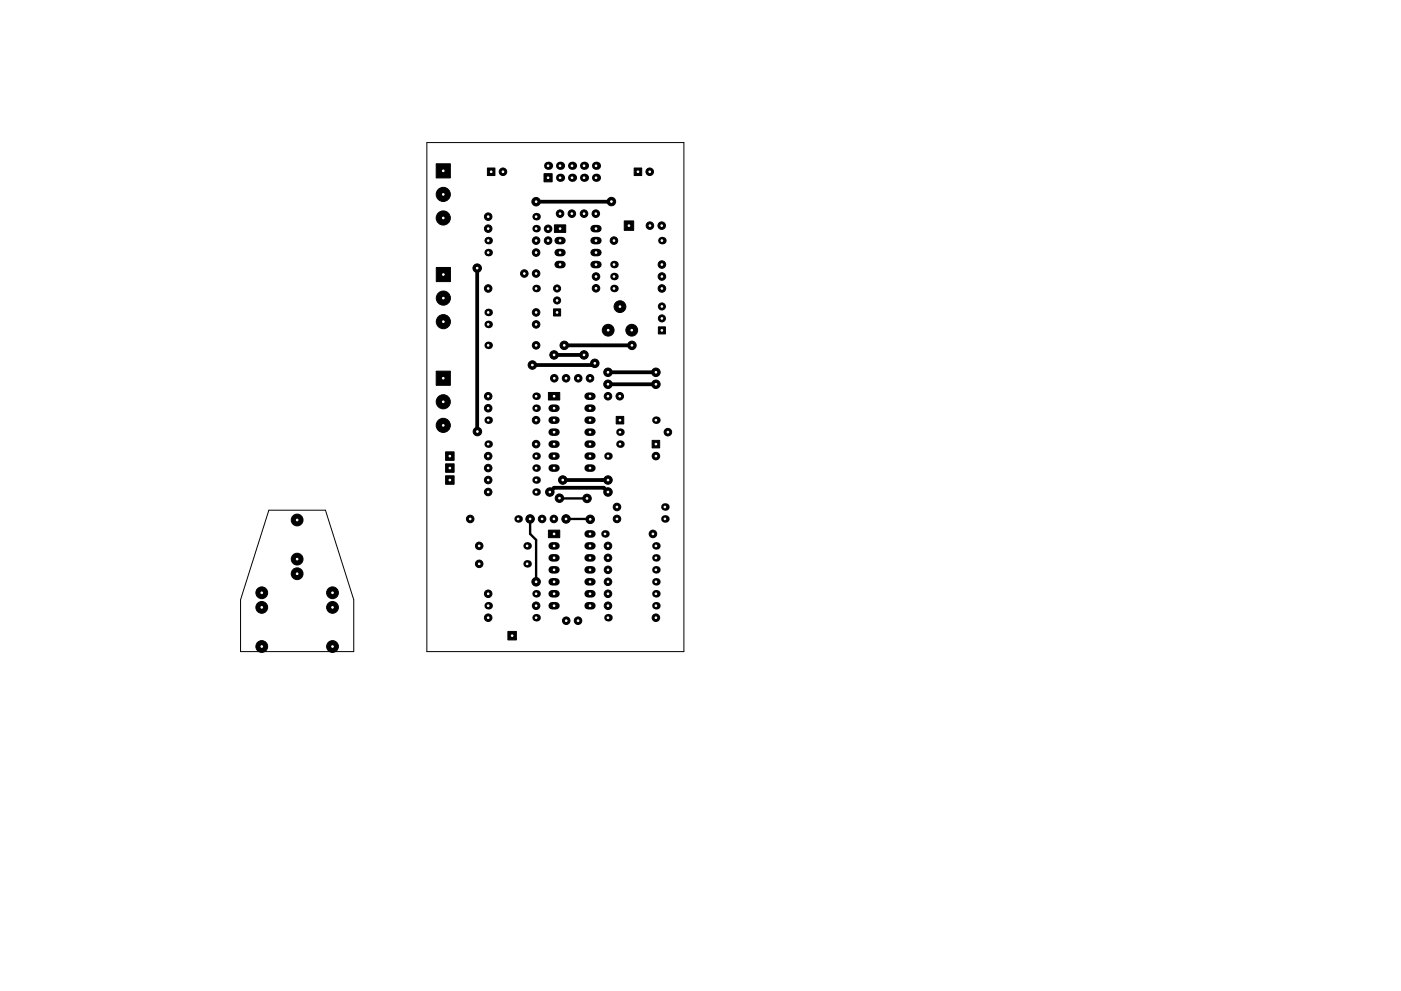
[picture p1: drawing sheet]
<svg xmlns="http://www.w3.org/2000/svg" width="297mm" height="210mm" viewBox="0 0 297 210" stroke-linecap="round" stroke-linejoin="round" font-family="sans-serif">
<path d="M90.5 30.2h54.5v108h-54.5zM57 108.2h12l6 19v11h-24v-11z" fill="none" stroke="#000" stroke-width=".21"/>
<g fill="#000" stroke="#000" stroke-width=".21">
<path d="M92.5 34.7h3v3h-3zM103.3 35.6h1.6v1.6h-1.6zM115.3 36.8h1.8v1.8h-1.8zM134.5 35.6h1.6v1.6h-1.6zM92.5 56.7h3v3h-3zM117.5 47.7h2.4v1.6h-2.4zM132.4 46.9h1.9v2h-1.9zM92.5 78.7h3v3h-3zM117.4 65.5h1.5v1.5h-1.5zM139.6 69.3h1.5v1.5h-1.5zM94.5 95.9h1.8v1.8h-1.8zM116.3 83.3h2.4v1.6h-2.4z"/>
<path d="M130.6 88.3h1.6v1.6h-1.6zM138.3 93.4h1.6v1.6h-1.6zM94.5 98.4h1.8v1.8h-1.8zM94.5 100.9h1.8v1.8h-1.8zM116.3 112.5h2.4v1.6h-2.4zM107.7 134h1.8v1.8h-1.8z"/>
<circle cx="106.6" cy="36.4" r=".8"/>
<circle cx="137.8" cy="36.4" r=".8"/>
<circle cx="94" cy="41.2" r="1.5"/>
<circle cx="94" cy="46.2" r="1.5"/>
<circle cx="101.2" cy="56.9" r=".9"/>
<circle cx="103.5" cy="46" r=".8"/>
<circle cx="103.5" cy="48.5" r=".8"/>
<circle cx="111.2" cy="58" r=".8"/>
<circle cx="113.7" cy="42.8" r=".9"/>
<circle cx="113.7" cy="51" r=".8"/>
<circle cx="113.7" cy="58" r=".8"/>
<circle cx="113.7" cy="53.6" r=".8"/>
<circle cx="116.2" cy="48.5" r=".8"/>
<circle cx="116.2" cy="51" r=".8"/>
<circle cx="118.7" cy="45.3" r=".8"/>
<circle cx="121.2" cy="45.3" r=".8"/>
<circle cx="123.8" cy="45.3" r=".8"/>
<circle cx="126.3" cy="45.3" r=".8"/>
<circle cx="126.4" cy="58.7" r=".8"/>
<circle cx="129.6" cy="42.8" r=".9"/>
<circle cx="130.2" cy="51" r=".8"/>
<circle cx="137.8" cy="47.9" r=".8"/>
<circle cx="140.3" cy="47.9" r=".8"/>
<circle cx="140.3" cy="56.1" r=".8"/>
<circle cx="140.3" cy="58.7" r=".8"/>
<circle cx="94" cy="63.2" r="1.5"/>
<circle cx="94" cy="68.2" r="1.5"/>
<circle cx="103.5" cy="61.2" r=".8"/>
<circle cx="112.9" cy="77.4" r=".9"/>
<circle cx="113.7" cy="66.3" r=".8"/>
<circle cx="113.7" cy="73.3" r=".8"/>
<circle cx="113.7" cy="68.8" r=".8"/>
<circle cx="117.5" cy="75.3" r=".9"/>
<circle cx="118.1" cy="61.2" r=".75"/>
<circle cx="118.1" cy="63.7" r=".75"/>
<circle cx="119.6" cy="73.3" r=".9"/>
<circle cx="123.8" cy="75.3" r=".9"/>
<circle cx="126.1" cy="77.1" r=".9"/>
<circle cx="126.4" cy="61.2" r=".8"/>
<circle cx="128.9" cy="79" r=".9"/>
<circle cx="128.9" cy="70.1" r="1.25"/>
<circle cx="131.4" cy="65.1" r="1.25"/>
<circle cx="133.9" cy="70.1" r="1.25"/>
<circle cx="134" cy="73.3" r=".9"/>
<circle cx="139.1" cy="79" r=".9"/>
<circle cx="140.3" cy="65" r=".75"/>
<circle cx="140.3" cy="67.6" r=".75"/>
<circle cx="140.3" cy="61.2" r=".8"/>
<circle cx="94" cy="90.2" r="1.5"/>
<circle cx="94" cy="85.2" r="1.5"/>
<circle cx="101.2" cy="91.6" r=".9"/>
<circle cx="103.5" cy="84.1" r=".8"/>
<circle cx="103.5" cy="99.3" r=".8"/>
<circle cx="103.5" cy="96.8" r=".8"/>
<circle cx="103.5" cy="86.6" r=".8"/>
<circle cx="113.7" cy="89.1" r=".8"/>
<circle cx="113.7" cy="94.2" r=".8"/>
<circle cx="117.5" cy="80.3" r=".8"/>
<circle cx="120" cy="80.3" r=".8"/>
<circle cx="122.6" cy="80.3" r=".8"/>
<circle cx="125.1" cy="80.3" r=".8"/>
<circle cx="128.9" cy="84.1" r=".8"/>
<circle cx="128.9" cy="81.5" r=".9"/>
<circle cx="131.4" cy="84.1" r=".8"/>
<circle cx="139.1" cy="96.8" r=".8"/>
<circle cx="139.1" cy="81.5" r=".9"/>
<circle cx="141.6" cy="91.7" r=".8"/>
<circle cx="63" cy="118.6" r="1.25"/>
<circle cx="63" cy="110.3" r="1.25"/>
<circle cx="99.7" cy="110.1" r=".8"/>
<circle cx="101.6" cy="115.8" r=".8"/>
<circle cx="101.6" cy="119.6" r=".8"/>
<circle cx="103.5" cy="101.8" r=".8"/>
<circle cx="103.5" cy="104.4" r=".8"/>
<circle cx="112.4" cy="110.1" r=".9"/>
<circle cx="114.9" cy="110.1" r=".8"/>
<circle cx="116.6" cy="104.4" r=".9"/>
<circle cx="117.4" cy="110.1" r=".8"/>
<circle cx="118.6" cy="105.7" r=".9"/>
<circle cx="119.3" cy="101.8" r=".9"/>
<circle cx="120" cy="110.1" r=".9"/>
<circle cx="124.5" cy="105.7" r=".9"/>
<circle cx="125.1" cy="110.2" r=".9"/>
<circle cx="128.9" cy="115.8" r=".8"/>
<circle cx="128.9" cy="118.4" r=".8"/>
<circle cx="128.9" cy="104.4" r=".9"/>
<circle cx="128.9" cy="101.8" r=".9"/>
<circle cx="130.8" cy="110.1" r=".8"/>
<circle cx="130.8" cy="107.6" r=".8"/>
<circle cx="138.4" cy="113.3" r=".8"/>
<circle cx="55.5" cy="128.9" r="1.25"/>
<circle cx="55.5" cy="125.8" r="1.25"/>
<circle cx="55.5" cy="137.2" r="1.25"/>
<circle cx="63" cy="121.7" r="1.25"/>
<circle cx="70.5" cy="128.9" r="1.25"/>
<circle cx="70.5" cy="125.8" r="1.25"/>
<circle cx="70.5" cy="137.2" r="1.25"/>
<circle cx="103.5" cy="131.1" r=".8"/>
<circle cx="103.5" cy="126" r=".8"/>
<circle cx="113.7" cy="128.5" r=".8"/>
<circle cx="113.7" cy="123.4" r=".9"/>
<circle cx="120.1" cy="131.7" r=".8"/>
<circle cx="122.6" cy="131.7" r=".8"/>
<circle cx="128.9" cy="126" r=".8"/>
<circle cx="128.9" cy="120.9" r=".8"/>
<circle cx="128.9" cy="123.4" r=".8"/>
<circle cx="128.9" cy="128.5" r=".8"/>
<circle cx="139.1" cy="131.1" r=".8"/>
</g>
<g fill="#000">
<circle cx="116.2" cy="35.2" r=".86"/>
<circle cx="118.7" cy="35.2" r=".86"/>
<circle cx="118.7" cy="37.7" r=".86"/>
<circle cx="121.3" cy="37.7" r=".86"/>
<circle cx="121.3" cy="35.2" r=".86"/>
<circle cx="123.8" cy="35.2" r=".86"/>
<circle cx="123.8" cy="37.7" r=".86"/>
<circle cx="126.4" cy="35.2" r=".86"/>
<circle cx="126.4" cy="37.7" r=".86"/>
<circle cx="103.5" cy="53.6" r=".8"/>
<circle cx="103.5" cy="51" r=".8"/>
<circle cx="113.7" cy="48.5" r=".8"/>
<circle cx="113.7" cy="46" r=".8"/>
<circle cx="130.2" cy="58.7" r=".8"/>
<circle cx="130.2" cy="56.1" r=".8"/>
<circle cx="140.3" cy="51" r=".8"/>
<circle cx="103.5" cy="66.3" r=".8"/>
<circle cx="103.5" cy="73.3" r=".8"/>
<circle cx="103.5" cy="68.8" r=".8"/>
<circle cx="113.7" cy="61.2" r=".8"/>
<circle cx="119.6" cy="73.3" r=".4"/>
<circle cx="130.2" cy="61.2" r=".8"/>
<circle cx="134" cy="73.3" r=".4"/>
<circle cx="103.5" cy="89.1" r=".8"/>
<circle cx="103.5" cy="94.2" r=".8"/>
<circle cx="113.7" cy="99.3" r=".8"/>
<circle cx="113.7" cy="96.8" r=".8"/>
<circle cx="113.7" cy="86.6" r=".8"/>
<circle cx="113.7" cy="84.1" r=".8"/>
<circle cx="128.9" cy="96.8" r=".8"/>
<circle cx="131.4" cy="94.2" r=".8"/>
<circle cx="131.4" cy="91.7" r=".8"/>
<circle cx="139.1" cy="89.1" r=".8"/>
<circle cx="139.1" cy="81.5" r=".4"/>
<circle cx="109.9" cy="110.1" r=".8"/>
<circle cx="111.8" cy="119.6" r=".8"/>
<circle cx="111.8" cy="115.8" r=".8"/>
<circle cx="113.7" cy="101.8" r=".8"/>
<circle cx="113.7" cy="104.4" r=".8"/>
<circle cx="128.3" cy="113.3" r=".8"/>
<circle cx="139.1" cy="118.4" r=".8"/>
<circle cx="139.1" cy="115.8" r=".8"/>
<circle cx="141" cy="107.6" r=".8"/>
<circle cx="141" cy="110.1" r=".8"/>
<circle cx="103.5" cy="128.5" r=".8"/>
<circle cx="113.7" cy="131.1" r=".8"/>
<circle cx="113.7" cy="126" r=".8"/>
<circle cx="128.9" cy="131.1" r=".8"/>
<circle cx="139.1" cy="128.5" r=".8"/>
<circle cx="139.1" cy="126" r=".8"/>
<circle cx="139.1" cy="123.4" r=".8"/>
<circle cx="139.1" cy="120.9" r=".8"/>
</g>
<g fill="none" stroke="#000" stroke-width="1.6">
<path d="M118.3 56.1h.8M118.3 51h.8M118.3 53.6h.8M126 48.5h.8M126 56.1h.8M126 51h.8M126 53.6h.8M117.1 99.3h.8M117.1 86.6h.8M117.1 96.8h.8M117.1 89.1h.8M117.1 94.2h.8"/>
<path d="M117.1 91.7h.8M124.7 84.1h.8M124.7 99.3h.8M124.7 86.6h.8M124.7 96.8h.8M124.7 89.1h.8M124.7 94.2h.8M124.7 91.7h.8M117.1 115.8h.8M117.1 118.4h.8M124.7 113.3h.8M124.7 115.8h.8"/>
<path d="M124.7 118.4h.8M117.1 128.5h.8M117.1 126h.8M117.1 123.4h.8M117.1 120.9h.8M124.7 128.5h.8M124.7 126h.8M124.7 123.4h.8M124.7 120.9h.8"/>
</g>
<path d="M101.2 56.9v34.7M129.6 42.8h-15.9M117.5 75.3h6.3M119.6 73.3h14.4M126.1 77.1l-.4 .3h-12.8M128.9 79h10.2M128.9 81.5h10.2M119.3 101.8h9.6M128.9 104.4l-.9-.9h-10.5l-.9 .9" fill="none" stroke="#000" stroke-width=".8"/>
<path d="M112.4 110.1v3.2l1.3 1.2v8.9M118.6 105.7h5.9M120 110.1l5.1 .1" fill="none" stroke="#000" stroke-width=".5"/>
<g fill="#fff" stroke="#fff" stroke-width=".21">
<circle cx="119.6" cy="73.3" r=".17"/>
<circle cx="134" cy="73.3" r=".17"/>
<circle cx="112.4" cy="110.1" r=".17"/>
<circle cx="139.1" cy="79" r=".17"/>
<circle cx="128.9" cy="79" r=".17"/>
<circle cx="113.7" cy="123.4" r=".17"/>
<circle cx="128.9" cy="104.4" r=".17"/>
<circle cx="116.6" cy="104.4" r=".18"/>
<circle cx="139.1" cy="81.5" r=".17"/>
<circle cx="128.9" cy="81.5" r=".17"/>
<circle cx="123.8" cy="75.3" r=".17"/>
<circle cx="117.5" cy="75.3" r=".17"/>
<circle cx="112.9" cy="77.4" r=".17"/>
<circle cx="126.1" cy="77.1" r=".17"/>
<circle cx="113.7" cy="42.8" r=".17"/>
<circle cx="129.6" cy="42.8" r=".17"/>
<circle cx="124.5" cy="105.7" r=".18"/>
<circle cx="118.6" cy="105.7" r=".17"/>
<circle cx="128.9" cy="101.8" r=".17"/>
<circle cx="119.3" cy="101.8" r=".17"/>
<circle cx="120" cy="110.1" r=".17"/>
<circle cx="125.1" cy="110.2" r=".17"/>
<circle cx="101.2" cy="56.9" r=".17"/>
<circle cx="101.2" cy="91.6" r=".17"/>
<circle cx="94" cy="46.2" r=".18"/>
<circle cx="94" cy="41.2" r=".17"/>
<circle cx="94" cy="36.2" r=".17"/>
<circle cx="94" cy="68.2" r=".17"/>
<circle cx="94" cy="63.2" r=".17"/>
<circle cx="94" cy="58.2" r=".18"/>
<circle cx="94" cy="90.2" r=".17"/>
<circle cx="94" cy="85.2" r=".17"/>
<circle cx="94" cy="80.2" r=".17"/>
<circle cx="103.5" cy="66.3" r=".17"/>
<circle cx="113.7" cy="66.3" r=".17"/>
<circle cx="140.3" cy="70.1" r=".17"/>
<circle cx="140.3" cy="65" r=".17"/>
<circle cx="140.3" cy="67.6" r=".17"/>
<circle cx="103.5" cy="61.2" r=".17"/>
<circle cx="113.7" cy="61.2" r=".17"/>
<circle cx="113.7" cy="48.5" r=".17"/>
<circle cx="103.5" cy="48.5" r=".17"/>
<circle cx="114.9" cy="110.1" r=".17"/>
<circle cx="117.4" cy="110.1" r=".17"/>
<circle cx="139.1" cy="94.2" r=".17"/>
<circle cx="131.4" cy="94.2" r=".17"/>
<circle cx="118.1" cy="63.7" r=".17"/>
<circle cx="118.1" cy="61.2" r=".17"/>
<circle cx="118.1" cy="66.3" r=".17"/>
<circle cx="113.7" cy="53.6" r=".17"/>
<circle cx="103.5" cy="53.6" r=".17"/>
<circle cx="103.5" cy="68.8" r=".17"/>
<circle cx="113.7" cy="68.8" r=".17"/>
<circle cx="117.5" cy="80.3" r=".17"/>
<circle cx="120" cy="80.3" r=".17"/>
<circle cx="125.1" cy="80.3" r=".17"/>
<circle cx="122.6" cy="80.3" r=".17"/>
<circle cx="118.7" cy="45.3" r=".17"/>
<circle cx="121.2" cy="45.3" r=".17"/>
<circle cx="126.4" cy="58.7" r=".17"/>
<circle cx="126.4" cy="61.2" r=".17"/>
<circle cx="113.7" cy="58" r=".17"/>
<circle cx="111.2" cy="58" r=".17"/>
<circle cx="140.3" cy="47.9" r=".17"/>
<circle cx="137.8" cy="47.9" r=".17"/>
<circle cx="131.4" cy="84.1" r=".17"/>
<circle cx="128.9" cy="84.1" r=".17"/>
<circle cx="106.6" cy="36.4" r=".17"/>
<circle cx="104.1" cy="36.4" r=".17"/>
<circle cx="135.3" cy="36.4" r=".17"/>
<circle cx="137.8" cy="36.4" r=".17"/>
<circle cx="116.2" cy="51" r=".17"/>
<circle cx="116.2" cy="48.5" r=".17"/>
<circle cx="120.1" cy="131.7" r=".17"/>
<circle cx="122.6" cy="131.7" r=".17"/>
<circle cx="126.3" cy="45.3" r=".17"/>
<circle cx="123.8" cy="45.3" r=".17"/>
<circle cx="139.1" cy="89.1" r=".17"/>
<circle cx="131.4" cy="89.1" r=".17"/>
<circle cx="113.7" cy="73.3" r=".17"/>
<circle cx="103.5" cy="73.3" r=".17"/>
<circle cx="95.4" cy="99.3" r=".17"/>
<circle cx="95.4" cy="101.8" r=".17"/>
<circle cx="95.4" cy="96.8" r=".17"/>
<circle cx="108.6" cy="134.9" r=".17"/>
<circle cx="139.1" cy="120.9" r=".17"/>
<circle cx="128.9" cy="120.9" r=".17"/>
<circle cx="113.7" cy="101.8" r=".17"/>
<circle cx="103.5" cy="101.8" r=".17"/>
<circle cx="139.1" cy="128.5" r=".17"/>
<circle cx="128.9" cy="128.5" r=".17"/>
<circle cx="139.1" cy="115.8" r=".17"/>
<circle cx="128.9" cy="115.8" r=".17"/>
<circle cx="140.3" cy="58.7" r=".17"/>
<circle cx="130.2" cy="58.7" r=".17"/>
<circle cx="128.9" cy="126" r=".17"/>
<circle cx="139.1" cy="126" r=".17"/>
<circle cx="128.9" cy="118.4" r=".17"/>
<circle cx="139.1" cy="118.4" r=".17"/>
<circle cx="141" cy="107.6" r=".17"/>
<circle cx="130.8" cy="107.6" r=".17"/>
<circle cx="101.6" cy="119.6" r=".17"/>
<circle cx="111.8" cy="119.6" r=".17"/>
<circle cx="103.5" cy="96.8" r=".17"/>
<circle cx="113.7" cy="96.8" r=".17"/>
<circle cx="103.5" cy="94.2" r=".17"/>
<circle cx="113.7" cy="94.2" r=".17"/>
<circle cx="140.3" cy="61.2" r=".17"/>
<circle cx="130.2" cy="61.2" r=".17"/>
<circle cx="109.9" cy="110.1" r=".17"/>
<circle cx="99.7" cy="110.1" r=".17"/>
<circle cx="113.7" cy="131.1" r=".17"/>
<circle cx="103.5" cy="131.1" r=".17"/>
<circle cx="130.2" cy="56.1" r=".17"/>
<circle cx="140.3" cy="56.1" r=".17"/>
<circle cx="113.7" cy="86.6" r=".17"/>
<circle cx="103.5" cy="86.6" r=".17"/>
<circle cx="103.5" cy="46" r=".17"/>
<circle cx="113.7" cy="46" r=".17"/>
<circle cx="113.7" cy="128.5" r=".17"/>
<circle cx="103.5" cy="128.5" r=".17"/>
<circle cx="103.5" cy="104.4" r=".17"/>
<circle cx="113.7" cy="104.4" r=".17"/>
<circle cx="128.9" cy="96.8" r=".17"/>
<circle cx="139.1" cy="96.8" r=".17"/>
<circle cx="113.7" cy="89.1" r=".17"/>
<circle cx="103.5" cy="89.1" r=".17"/>
<circle cx="128.9" cy="123.4" r=".17"/>
<circle cx="139.1" cy="123.4" r=".17"/>
<circle cx="128.9" cy="70.1" r=".17"/>
<circle cx="131.4" cy="65.1" r=".17"/>
<circle cx="133.9" cy="70.1" r=".17"/>
<circle cx="133.3" cy="47.9" r=".17"/>
<circle cx="116.2" cy="37.7" r=".17"/>
<circle cx="116.2" cy="35.2" r=".17"/>
<circle cx="118.7" cy="37.7" r=".17"/>
<circle cx="118.7" cy="35.2" r=".17"/>
<circle cx="121.3" cy="37.7" r=".17"/>
<circle cx="121.3" cy="35.2" r=".17"/>
<circle cx="123.8" cy="37.7" r=".17"/>
<circle cx="123.8" cy="35.2" r=".17"/>
<circle cx="126.4" cy="37.7" r=".17"/>
<circle cx="126.4" cy="35.2" r=".17"/>
<circle cx="111.8" cy="115.8" r=".17"/>
<circle cx="101.6" cy="115.8" r=".17"/>
<circle cx="103.5" cy="51" r=".17"/>
<circle cx="113.7" cy="51" r=".17"/>
<circle cx="141" cy="110.1" r=".17"/>
<circle cx="130.8" cy="110.1" r=".17"/>
<circle cx="128.3" cy="113.3" r=".17"/>
<circle cx="138.4" cy="113.3" r=".17"/>
<circle cx="128.9" cy="131.1" r=".17"/>
<circle cx="139.1" cy="131.1" r=".17"/>
<circle cx="140.3" cy="51" r=".17"/>
<circle cx="130.2" cy="51" r=".17"/>
<circle cx="113.7" cy="84.1" r=".17"/>
<circle cx="103.5" cy="84.1" r=".17"/>
<circle cx="113.7" cy="99.3" r=".17"/>
<circle cx="103.5" cy="99.3" r=".17"/>
<circle cx="131.4" cy="91.7" r=".17"/>
<circle cx="141.6" cy="91.7" r=".17"/>
<circle cx="113.7" cy="126" r=".17"/>
<circle cx="103.5" cy="126" r=".17"/>
<circle cx="125.1" cy="84.1" r=".17"/>
<circle cx="117.5" cy="99.3" r=".17"/>
<circle cx="125.1" cy="86.6" r=".17"/>
<circle cx="117.5" cy="96.8" r=".17"/>
<circle cx="125.1" cy="89.1" r=".17"/>
<circle cx="117.5" cy="94.2" r=".17"/>
<circle cx="125.1" cy="91.7" r=".17"/>
<circle cx="117.5" cy="91.7" r=".17"/>
<circle cx="125.1" cy="94.2" r=".17"/>
<circle cx="117.5" cy="89.1" r=".17"/>
<circle cx="125.1" cy="96.8" r=".17"/>
<circle cx="117.5" cy="86.6" r=".17"/>
<circle cx="125.1" cy="99.3" r=".17"/>
<circle cx="117.5" cy="84.1" r=".17"/>
<circle cx="125.1" cy="113.3" r=".17"/>
<circle cx="117.5" cy="128.5" r=".17"/>
<circle cx="125.1" cy="115.8" r=".17"/>
<circle cx="117.5" cy="126" r=".17"/>
<circle cx="125.1" cy="118.4" r=".17"/>
<circle cx="117.5" cy="123.4" r=".17"/>
<circle cx="125.1" cy="120.9" r=".17"/>
<circle cx="117.5" cy="120.9" r=".17"/>
<circle cx="125.1" cy="123.4" r=".17"/>
<circle cx="117.5" cy="118.4" r=".17"/>
<circle cx="125.1" cy="126" r=".17"/>
<circle cx="117.5" cy="115.8" r=".17"/>
<circle cx="125.1" cy="128.5" r=".17"/>
<circle cx="117.5" cy="113.3" r=".17"/>
<circle cx="126.4" cy="48.5" r=".17"/>
<circle cx="118.7" cy="56.1" r=".17"/>
<circle cx="126.4" cy="51" r=".17"/>
<circle cx="118.7" cy="53.6" r=".17"/>
<circle cx="126.4" cy="53.6" r=".17"/>
<circle cx="118.7" cy="51" r=".17"/>
<circle cx="126.4" cy="56.1" r=".17"/>
<circle cx="118.7" cy="48.5" r=".17"/>
<circle cx="55.5" cy="128.9" r=".17"/>
<circle cx="55.5" cy="137.2" r=".17"/>
<circle cx="55.5" cy="125.8" r=".17"/>
<circle cx="70.5" cy="128.9" r=".17"/>
<circle cx="70.5" cy="137.2" r=".17"/>
<circle cx="70.5" cy="125.8" r=".17"/>
<circle cx="63" cy="118.6" r=".17"/>
<circle cx="63" cy="110.3" r=".17"/>
<circle cx="63" cy="121.7" r=".17"/>
</g>
</svg>
